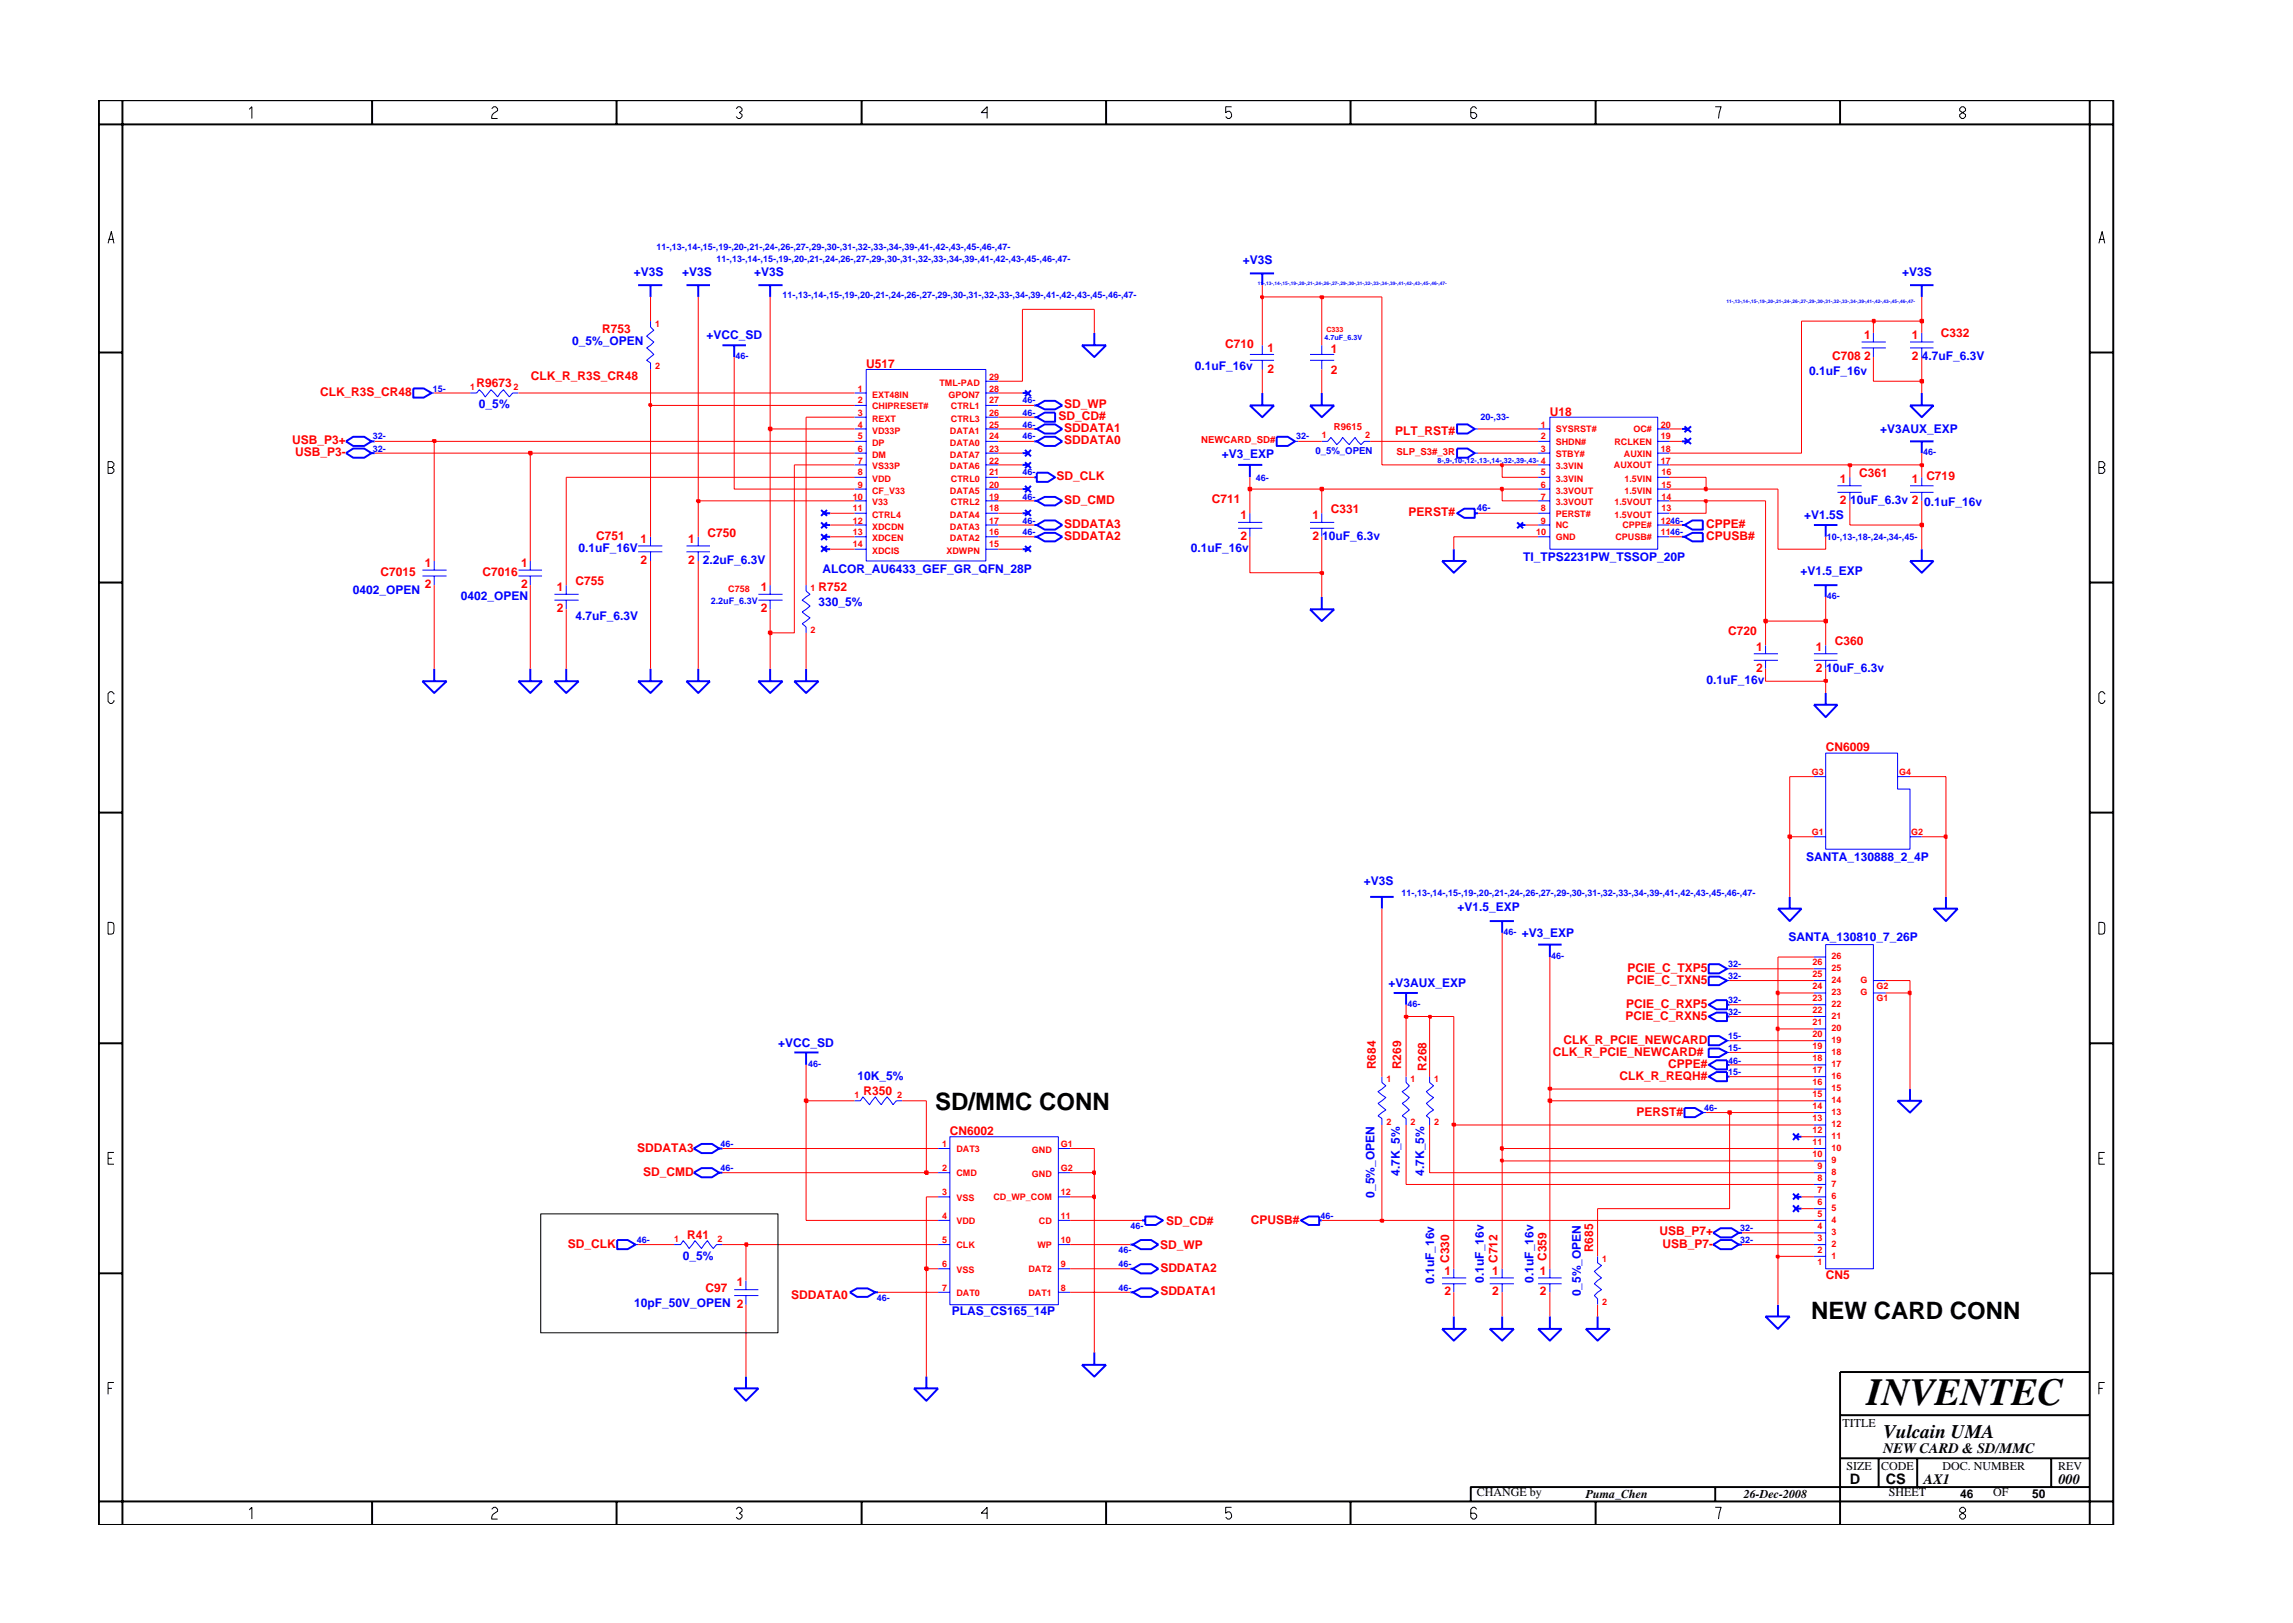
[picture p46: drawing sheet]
<svg xmlns="http://www.w3.org/2000/svg" width="297mm" height="210mm" viewBox="0 0 297 210" stroke-linecap="round" stroke-linejoin="round" font-family="sans-serif">
<defs><g id="words">
<text font-size="5" x="241.8" y="182">INVENTEC</text>
<g font-size="3.1">
<text x="121.1" y="143.8">SD/MMC CONN</text>
<text x="234.6" y="170.9">NEW CARD CONN</text>
</g>
<text font-size="2.5" x="244" y="186.3">Vulcain UMA</text>
<g font-size="1.9">
<text x="244" y="188.2">NEW CARD &amp; SD/MMC</text>
<text x="239.6" y="192.2">D</text>
<text x="244.3" y="192.3">CS</text>
<text x="249.2" y="192.2">AX1</text>
<text x="266.6" y="192.2">000</text>
</g>
<g font-size="1.6" fill="#00f">
<text x="82.1" y="35.7">+V3S</text>
<text x="88.4" y="35.7">+V3S</text>
<text x="97.7" y="35.7">+V3S</text>
<text x="161" y="34.2">+V3S</text>
<text x="246.4" y="35.7">+V3S</text>
<text x="74.1" y="44.7">0_5%_OPEN</text>
<text x="91.5" y="44">+VCC_SD</text>
<text x="154.8" y="47.9">0.1uF_16v</text>
<text x="249" y="46.7">4.7uF_6.3V</text>
<text x="62" y="52.9">0_5%</text>
<text x="234.4" y="48.6">0.1uF_16v</text>
<text x="158.3" y="59.3">+V3_EXP</text>
<text x="243.5" y="56.2">+V3AUX_EXP</text>
<text x="239.7" y="65.3">10uF_6.3v 2</text>
<text x="249.3" y="65.5">0.1uF_16v</text>
<text x="74.9" y="71.5">0.1uF_16V</text>
<text x="154.3" y="71.5">0.1uF_16v</text>
<text x="171.3" y="69.9">10uF_6.3v</text>
<text x="233.7" y="67.2">+V1.5S</text>
<text x="45.7" y="77">0402_OPEN</text>
<text x="59.7" y="77.7">0402_OPEN</text>
<text x="91" y="73.1">2.2uF_6.3V</text>
<text x="106.5" y="74.2">ALCOR_AU6433_GEF_GR_QFN_28P</text>
<text x="197.3" y="72.7">TI_TPS2231PW_TSSOP_20P</text>
<text x="233.3" y="74.5">+V1.5_EXP</text>
<text x="74.5" y="80.3">4.7uF_6.3V</text>
<text x="106" y="78.5">330_5%</text>
<text x="221.1" y="88.7">0.1uF_16v</text>
<text x="236.6" y="87">10uF_6.3v</text>
<text x="234" y="111.5">SANTA_130888_2_4P</text>
<text x="176.7" y="114.7">+V3S</text>
<text x="188.8" y="118">+V1.5_EXP</text>
<text x="197.1" y="121.4">+V3_EXP</text>
<text x="231.7" y="121.9">SANTA_130810_7_26P</text>
<text x="179.9" y="127.9">+V3AUX_EXP</text>
<text x="100.8" y="135.6">+VCC_SD</text>
<text x="111.1" y="139.9">10K_5%</text>
<text x="178" y="155.1" transform="rotate(-90 178 155.1)">0_5%_OPEN</text>
<text x="181.3" y="152.3" transform="rotate(-90 181.3 152.3)">4.7K_5%</text>
<text x="184.5" y="152.3" transform="rotate(-90 184.5 152.3)">4.7K_5%</text>
<text x="88.5" y="163.2">0_5%</text>
<text x="185.8" y="166.3" transform="rotate(-90 185.8 166.3)">0.1uF_16v</text>
<text x="192.2" y="166.2" transform="rotate(-90 192.2 166.2)">0.1uF_16v</text>
<text x="198.7" y="166.2" transform="rotate(-90 198.7 166.2)">0.1uF_16v</text>
<text x="204.8" y="167.9" transform="rotate(-90 204.8 167.9)">0_5%_OPEN</text>
<text x="82.2" y="169.3">10pF_50V_OPEN 2</text>
<text x="123.3" y="170.4">PLAS_CS165_14P</text>
</g>
<g font-size="1.6" fill="#f00">
<text x="78" y="43.1">R753</text>
<text x="112.2" y="47.6">U517</text>
<text x="158.7" y="45.1">C710</text>
<text x="164.2" y="45.7">1</text>
<text x="172.4" y="45.7">1</text>
<text x="237.3" y="46.7">C708</text>
<text x="241.5" y="44">1</text>
<text x="241.5" y="46.7">2</text>
<text x="247.7" y="44">1</text>
<text x="247.7" y="46.7">2</text>
<text x="251.4" y="43.6">C332</text>
<text x="41.5" y="51.3">CLK_R3S_CR48</text>
<text x="61.7" y="50.2">R9673</text>
<text x="68.8" y="49.2">CLK_R_R3S_CR48</text>
<text x="137.9" y="52.8">SD_WP</text>
<text x="164.2" y="48.3">2</text>
<text x="172.4" y="48.4">2</text>
<text x="200.8" y="53.9">U18</text>
<text x="37.9" y="57.5">USB_P3+</text>
<text x="38.3" y="59.1">USB_P3-</text>
<text x="137.1" y="54.5">SD_CD#</text>
<text x="137.9" y="57.5">SDDATA0</text>
<text x="137.9" y="56">SDDATA1</text>
<text x="180.7" y="56.4">PLT_RST#</text>
<text x="136.8" y="62.2">SD_CLK</text>
<text x="137.9" y="65.3">SD_CMD</text>
<text x="157" y="65.2">C711</text>
<text x="238.3" y="62.6">1</text>
<text x="238.3" y="65.3">2</text>
<text x="240.8" y="61.8">C361</text>
<text x="247.7" y="62.6">1 C719</text>
<text x="77.2" y="69.9">C751</text>
<text x="83" y="70.4">1</text>
<text x="89.2" y="70.4">1</text>
<text x="91.6" y="69.6">C750</text>
<text x="137.9" y="70">SDDATA2</text>
<text x="137.9" y="68.4">SDDATA3</text>
<text x="160.7" y="67.3">1</text>
<text x="160.7" y="69.9">2</text>
<text x="170" y="67.3">1</text>
<text x="170" y="69.9">2</text>
<text x="172.4" y="66.5">C331</text>
<text x="182.5" y="66.8">PERST#</text>
<text x="221" y="70">CPUSB#</text>
<text x="221" y="68.4">CPPE#</text>
<text x="49.3" y="74.6">C7015</text>
<text x="55" y="73.4">1</text>
<text x="55" y="76.2">2</text>
<text x="62.5" y="74.6">C7016</text>
<text x="67.5" y="73.4">1</text>
<text x="67.5" y="76.2">2</text>
<text x="72.1" y="76.6">1</text>
<text x="74.5" y="75.8">C755</text>
<text x="83" y="73.1">2</text>
<text x="89.2" y="73.1">2</text>
<text x="98.6" y="76.6">1</text>
<text x="106" y="76.6">R752</text>
<text x="72.1" y="79.3">2</text>
<text x="98.6" y="79.3">2</text>
<text x="223.9" y="82.3">C720</text>
<text x="237.7" y="83.6">C360</text>
<text x="227.5" y="84.4">1</text>
<text x="227.5" y="87">2</text>
<text x="235.2" y="84.4">1</text>
<text x="235.2" y="87">2</text>
<text x="236.5" y="97.3">CN6009</text>
<text x="210.8" y="125.9">PCIE_C_TXP5</text>
<text x="210.6" y="130.6">PCIE_C_RXP5</text>
<text x="210.7" y="127.4">PCIE_C_TXN5</text>
<text x="201.2" y="136.8">CLK_R_PCIE_NEWCARD#</text>
<text x="202.5" y="135.2">CLK_R_PCIE_NEWCARD</text>
<text x="210.6" y="132.1">PCIE_C_RXN5</text>
<text x="111.9" y="141.8">R350</text>
<text x="178.2" y="138.5" transform="rotate(-90 178.2 138.5)">R684</text>
<text x="181.5" y="138.5" transform="rotate(-90 181.5 138.5)">R269</text>
<text x="184.8" y="138.7" transform="rotate(-90 184.8 138.7)">R268</text>
<text x="209.8" y="139.9">CLK_R_REQH#</text>
<text x="216.1" y="138.4">CPPE#</text>
<text x="82.5" y="149.2">SDDATA3</text>
<text x="123" y="147.1">CN6002</text>
<text x="212" y="144.5">PERST#</text>
<text x="83.3" y="152.3">SD_CMD</text>
<text x="73.6" y="161.6">SD_CLK</text>
<text x="89" y="160.5">R41</text>
<text x="150.3" y="161.8">SD_WP</text>
<text x="151.1" y="158.7">SD_CD#</text>
<text x="162" y="158.5">CPUSB#</text>
<text x="215" y="160">USB_P7+</text>
<text x="215.4" y="161.6">USB_P7-</text>
<text x="91.4" y="167.4">C97</text>
<text x="95.4" y="166.7">1</text>
<text x="150.3" y="164.8">SDDATA2</text>
<text x="150.3" y="167.8">SDDATA1</text>
<text x="187.1" y="165.1">1</text>
<text x="187.1" y="167.8">2</text>
<text x="187.7" y="163.6" transform="rotate(-90 187.7 163.6)">C330</text>
<text x="193.3" y="165.1">1</text>
<text x="193.3" y="167.8">2</text>
<text x="194" y="163.6" transform="rotate(-90 194 163.6)">C712</text>
<text x="199.5" y="165.1">1</text>
<text x="199.5" y="167.8">2</text>
<text x="200.3" y="163.4" transform="rotate(-90 200.3 163.4)">C359</text>
<text x="206.4" y="162.2" transform="rotate(-90 206.4 162.2)">R685</text>
<text x="236.5" y="165.7">CN5</text>
<text x="102.5" y="168.3">SDDATA0</text>
</g>
<g font-size="1.6">
<text x="238.7" y="184.8">TITLE</text>
<text x="239.2" y="190.4">SIZE</text>
<text x="243.7" y="190.4">CODE</text>
<text x="251.6" y="190.4">DOC. NUMBER</text>
<text x="266.6" y="190.4">REV</text>
<text x="191.3" y="193.9">CHANGE by</text>
<text x="205.4" y="194.1">Puma_Chen</text>
<text x="225.9" y="194.1">26-Dec-2008</text>
<text x="244.7" y="193.9">SHEET</text>
<text x="253.9" y="194.1">46</text>
<text x="258.2" y="193.9">OF</text>
<text x="263.3" y="194.1">50</text>
</g>
<g font-size="1.2" fill="#00f">
<text x="85" y="32.4">11-,13-,14-,15-,19-,20-,21-,24-,26-,27-,29-,30-,31-,32-,33-,34-,39-,41-,42-,43-,45-,46-,47-</text>
<text x="92.8" y="33.9">11-,13-,14-,15-,19-,20-,21-,24-,26-,27-,29-,30-,31-,32-,33-,34-,39-,41-,42-,43-,45-,46-,47-</text>
<text x="101.4" y="38.6">11-,13-,14-,15-,19-,20-,21-,24-,26-,27-,29-,30-,31-,32-,33-,34-,39-,41-,42-,43-,45-,46-,47-</text>
<text x="95.3" y="46.5">46-</text>
<text x="56.1" y="50.7">15-</text>
<text x="132.5" y="52.3">46-</text>
<text x="132.5" y="53.9">46-</text>
<text x="48.3" y="56.9">32-</text>
<text x="48.3" y="58.5">32-</text>
<text x="132.5" y="55.4">46-</text>
<text x="132.5" y="56.9">46-</text>
<text x="167.9" y="56.9">32-</text>
<text x="170.4" y="58.8">0_5%_OPEN</text>
<text x="191.8" y="54.4">20-,33-</text>
<text x="249.1" y="59">46-</text>
<text x="132.5" y="61.6">46-</text>
<text x="132.5" y="64.7">46-</text>
<text x="162.7" y="62.3">46-</text>
<text x="132.5" y="67.8">46-</text>
<text x="132.5" y="69.4">46-</text>
<text x="191.3" y="66.2">46-</text>
<text x="236.7" y="69.9">10-,13-,18-,24-,34-,45-</text>
<text x="236.7" y="77.6">46-</text>
<text x="92.1" y="78.2">2.2uF_6.3V</text>
<text x="181.6" y="116.1">11-,13-,14-,15-,19-,20-,21-,24-,26-,27-,29-,30-,31-,32-,33-,34-,39-,41-,42-,43-,45-,46-,47-</text>
<text x="194.8" y="121.1">46-</text>
<text x="200.9" y="124.3">46-</text>
<text x="223.9" y="125.3">32-</text>
<text x="182.3" y="130.4">46-</text>
<text x="223.9" y="130">32-</text>
<text x="223.9" y="131.5">32-</text>
<text x="223.9" y="126.9">32-</text>
<text x="223.9" y="137.8">46-</text>
<text x="223.9" y="134.6">15-</text>
<text x="223.9" y="136.2">15-</text>
<text x="104.7" y="138.2">46-</text>
<text x="220.8" y="144">46-</text>
<text x="223.9" y="139.3">15-</text>
<text x="93.3" y="148.6">46-</text>
<text x="93.3" y="151.8">46-</text>
<text x="82.5" y="161.1">46-</text>
<text x="146.4" y="159.2">46-</text>
<text x="171.1" y="157.9">46-</text>
<text x="225.4" y="161.1">32-</text>
<text x="225.4" y="159.5">32-</text>
<text x="144.9" y="167.2">46-</text>
<text x="144.9" y="162.3">46-</text>
<text x="144.9" y="164.2">46-</text>
<text x="113.6" y="168.5">46-</text>
</g>
<g font-size="1.2" fill="#f00">
<text x="84.9" y="42.3">1</text>
<text x="84.9" y="47.9">2</text>
<text x="60.9" y="50.6">1</text>
<text x="66.5" y="50.6">2</text>
<text x="111.1" y="53.9">3</text>
<text x="111.1" y="50.7">1</text>
<text x="111.1" y="52.3">2</text>
<text x="113" y="51.5">EXT48IN</text>
<text x="113" y="53">CHIPRESET#</text>
<text x="121.7" y="50">TML-PAD</text>
<text x="122.9" y="51.5">GPON7</text>
<text x="123.2" y="53">CTRL1</text>
<text x="128.1" y="50.7">28</text>
<text x="128.1" y="49.2">29</text>
<text x="128.1" y="52.3">27</text>
<text x="128.1" y="53.9">26</text>
<text x="111.1" y="55.4">4</text>
<text x="111.1" y="58.5">6</text>
<text x="111.1" y="56.9">5</text>
<text x="113" y="54.6">REXT</text>
<text x="113" y="56.2">VD33P</text>
<text x="113" y="59.3">DM</text>
<text x="113" y="57.8">DP</text>
<text x="123.1" y="56.2">DATA1</text>
<text x="123.1" y="59.3">DATA7</text>
<text x="123.1" y="57.8">DATA0</text>
<text x="123.2" y="54.6">CTRL3</text>
<text x="128.1" y="56.9">24</text>
<text x="128.1" y="55.4">25</text>
<text x="128.1" y="58.5">23</text>
<text x="155.6" y="57.4">NEWCARD_SD#</text>
<text x="171.2" y="56.8">1</text>
<text x="172.8" y="55.7">R9615</text>
<text x="176.8" y="56.8">2</text>
<text x="180.9" y="59">SLP_S3#_3R</text>
<text x="199.6" y="56.9">2</text>
<text x="199.6" y="58.5">3</text>
<text x="199.6" y="55.4">1</text>
<text x="201.5" y="57.6">SHDN#</text>
<text x="201.5" y="59.1">STBY#</text>
<text x="201.5" y="56">SYSRST#</text>
<text x="209.1" y="57.6">RCLKEN</text>
<text x="210.4" y="59.1">AUXIN</text>
<text x="211.6" y="56">OC#</text>
<text x="215.2" y="55.4">20</text>
<text x="215.2" y="56.9">19</text>
<text x="215.2" y="58.5">18</text>
<text x="110.5" y="64.7">10</text>
<text x="111.1" y="61.6">8</text>
<text x="111.1" y="60.1">7</text>
<text x="111.1" y="63.2">9</text>
<text x="113" y="65.5">V33</text>
<text x="113" y="62.4">VDD</text>
<text x="113" y="60.8">VS33P</text>
<text x="113" y="64">CF_V33</text>
<text x="123.1" y="64">DATA5</text>
<text x="123.1" y="60.8">DATA6</text>
<text x="123.2" y="62.4">CTRL0</text>
<text x="123.2" y="65.5">CTRL2</text>
<text x="128.1" y="63.2">20</text>
<text x="128.1" y="60.1">22</text>
<text x="128.1" y="61.6">21</text>
<text x="128.1" y="64.7">19</text>
<text x="199.6" y="60.1">4</text>
<text x="199.6" y="61.6">5</text>
<text x="199.6" y="63.2">6</text>
<text x="199.6" y="64.7">7</text>
<text x="201.5" y="60.8">3.3VIN</text>
<text x="201.5" y="62.4">3.3VIN</text>
<text x="201.5" y="64">3.3VOUT</text>
<text x="201.5" y="65.5">3.3VOUT</text>
<text x="209.1" y="60.7">AUXOUT</text>
<text x="209.1" y="65.5">1.5VOUT</text>
<text x="210.4" y="64">1.5VIN</text>
<text x="210.4" y="62.4">1.5VIN</text>
<text x="215.2" y="60.1">17</text>
<text x="215.2" y="64.7">14</text>
<text x="215.2" y="63.2">15</text>
<text x="215.2" y="61.6">16</text>
<text x="110.5" y="67.8">12</text>
<text x="110.5" y="69.4">13</text>
<text x="110.5" y="70.9">14</text>
<text x="110.5" y="66.2">11</text>
<text x="113" y="68.6">XDCDN</text>
<text x="113" y="70.1">XDCEN</text>
<text x="113" y="71.7">XDCIS</text>
<text x="113" y="67.1">CTRL4</text>
<text x="122.6" y="71.7">XDWPN</text>
<text x="123.1" y="70.1">DATA2</text>
<text x="123.1" y="68.6">DATA3</text>
<text x="123.1" y="67.1">DATA4</text>
<text x="128.1" y="70.9">15</text>
<text x="128.1" y="69.4">16</text>
<text x="128.1" y="67.8">17</text>
<text x="128.1" y="66.2">18</text>
<text x="199" y="69.4">10</text>
<text x="199.6" y="67.8">9</text>
<text x="199.6" y="66.2">8</text>
<text x="201.5" y="70">GND</text>
<text x="201.5" y="68.5">NC</text>
<text x="201.5" y="66.9">PERST#</text>
<text x="209.1" y="67.1">1.5VOUT</text>
<text x="209.3" y="70">CPUSB#</text>
<text x="210.2" y="68.5">CPPE#</text>
<text x="215.2" y="67.8">1246-</text>
<text x="215.2" y="69.4">1146-</text>
<text x="215.2" y="66.2">13</text>
<text x="94.3" y="76.7">C758</text>
<text x="105" y="76.5">1</text>
<text x="105" y="82">2</text>
<text x="234.7" y="100.4">G3</text>
<text x="246" y="100.4">G4</text>
<text x="234.7" y="108.2">G1</text>
<text x="247.6" y="108.2">G2</text>
<text x="234.8" y="125">26</text>
<text x="237.3" y="125.8">25</text>
<text x="237.3" y="124.3">26</text>
<text x="234.8" y="131.2">22</text>
<text x="234.8" y="129.7">23</text>
<text x="234.8" y="128.2">24</text>
<text x="234.8" y="126.6">25</text>
<text x="237.3" y="130.4">22</text>
<text x="237.3" y="128.9">23</text>
<text x="237.3" y="127.4">24</text>
<text x="241" y="128.9">G</text>
<text x="241" y="127.4">G</text>
<text x="243.1" y="129.7">G1</text>
<text x="243.1" y="128.2">G2</text>
<text x="234.8" y="137.5">18</text>
<text x="234.8" y="135.9">19</text>
<text x="234.8" y="134.3">20</text>
<text x="234.8" y="132.8">21</text>
<text x="237.3" y="136.7">18</text>
<text x="237.3" y="135.1">19</text>
<text x="237.3" y="133.6">20</text>
<text x="237.3" y="132.1">21</text>
<text x="110.7" y="142.2">1</text>
<text x="116.2" y="142.2">2</text>
<text x="179.6" y="140.2">1</text>
<text x="182.7" y="140.2">1</text>
<text x="185.8" y="140.2">1</text>
<text x="234.8" y="140.5">16</text>
<text x="234.8" y="139">17</text>
<text x="234.8" y="143.7">14</text>
<text x="234.8" y="142.1">15</text>
<text x="237.3" y="141.4">15</text>
<text x="237.3" y="139.8">16</text>
<text x="237.3" y="138.2">17</text>
<text x="237.3" y="142.9">14</text>
<text x="122.1" y="148.6">1</text>
<text x="123.9" y="149.2">DAT3</text>
<text x="133.7" y="149.4">GND</text>
<text x="137.4" y="148.6">G1</text>
<text x="179.6" y="145.7">2</text>
<text x="182.7" y="145.7">2</text>
<text x="185.8" y="145.7">2</text>
<text x="234.8" y="149.9">10</text>
<text x="234.8" y="148.3">11</text>
<text x="234.8" y="146.8">12</text>
<text x="234.8" y="145.3">13</text>
<text x="237.3" y="149.1">10</text>
<text x="237.3" y="147.5">11</text>
<text x="237.3" y="146">12</text>
<text x="237.3" y="144.4">13</text>
<text x="122.1" y="151.8">2</text>
<text x="122.1" y="154.8">3</text>
<text x="123.9" y="152.4">CMD</text>
<text x="123.9" y="155.6">VSS</text>
<text x="128.7" y="155.5">CD_WP_COM</text>
<text x="133.7" y="152.5">GND</text>
<text x="137.4" y="151.8">G2</text>
<text x="137.4" y="154.8">12</text>
<text x="235.4" y="154.6">7</text>
<text x="235.4" y="153">8</text>
<text x="235.4" y="151.4">9</text>
<text x="237.3" y="155.3">6</text>
<text x="237.3" y="153.7">7</text>
<text x="237.3" y="152.2">8</text>
<text x="237.3" y="150.7">9</text>
<text x="87.3" y="160.9">1</text>
<text x="92.9" y="160.9">2</text>
<text x="122.1" y="157.9">4</text>
<text x="122.1" y="161.1">5</text>
<text x="123.9" y="158.5">VDD</text>
<text x="123.9" y="161.7">CLK</text>
<text x="134.4" y="161.7">WP</text>
<text x="134.6" y="158.5">CD</text>
<text x="137.4" y="157.9">11</text>
<text x="137.4" y="161.1">10</text>
<text x="235.4" y="160.8">3</text>
<text x="235.4" y="159.2">4</text>
<text x="235.4" y="157.6">5</text>
<text x="235.4" y="156.1">6</text>
<text x="237.3" y="160">3</text>
<text x="237.3" y="158.5">4</text>
<text x="237.3" y="156.9">5</text>
<text x="237.3" y="161.5">2</text>
<text x="122.1" y="167.2">7</text>
<text x="122.1" y="164.2">6</text>
<text x="123.9" y="167.9">DAT0</text>
<text x="123.9" y="165">VSS</text>
<text x="133.2" y="167.9">DAT1</text>
<text x="133.2" y="164.8">DAT2</text>
<text x="137.4" y="167.2">8</text>
<text x="137.4" y="164.2">9</text>
<text x="207.5" y="163.5">1</text>
<text x="235.4" y="162.3">2</text>
<text x="235.4" y="163.9">1</text>
<text x="237.3" y="163.1">1</text>
<text x="207.5" y="169">2</text>
</g>
<g font-size=".9" fill="#00f">
<text x="171.6" y="44">4.7uF_6.3V</text>
<text x="186.2" y="60">8-,9-,10-,12-,13-,14-,32-,39-,43-</text>
</g>
<text font-size=".9" fill="#f00" x="171.8" y="43">C333</text>
<g font-size=".6" fill="#00f">
<text x="162.9" y="36.9">11-,13-,14-,15-,19-,20-,21-,24-,26-,27-,29-,30-,31-,32-,33-,34-,39-,41-,42-,43-,45-,46-,47-</text>
<text x="223.6" y="39.2">11-,13-,14-,15-,19-,20-,21-,24-,26-,27-,29-,30-,31-,32-,33-,34-,39-,41-,42-,43-,45-,46-,47-</text>
</g>
</g></defs>
<g fill="none" stroke="#00f" stroke-width=".25">
<path d="M82.7 36.9h3.1M84.3 36.9v1.6M88.9 36.9h3.1M90.5 36.9v1.6M98.2 36.9h3.2M99.8 36.9v1.6M161.9 35.4h3.1M163.5 35.4v1.5M247.4 36.9h3.1M248.9 36.9v1.6M44.8 57.2l.9-.6h1.5l.9 .6-.9 .6h-1.5zM44.8 58.7l.9-.6h1.5l.9 .6-.9 .6h-1.5z"/>
<path d="M48.1 57.2h.4M48.1 58.7h.4M53.5 50.3h1.4l1 .6-1 .6h-1.4zM93.6 44.7h3M95.1 44.7v1.6M132.4 58.7h.8M132.4 50.9h.8M132.8 58.3l.7 .8M132.8 50.6l.7 .7M132.8 59.9l.7 .7M133.5 58.3l-.7 .8M133.5 50.6l-.7 .7"/>
<path d="M133.5 59.9l-.7 .7M134 52.5h.3M134 57.2h.3M134 55.6h.3M134 54h.3M134.3 57.2l1-.6h1.4l.9 .6-.9 .6h-1.4zM134.3 52.5l1-.6h1.4l.9 .6-.9 .5h-1.4zM134.3 55.6l1-.6h1.4l.9 .6-.9 .6h-1.4zM134.3 54l1-.5h1.4v1.1h-1.4zM140.2 44.7h3.1l-1.5 1.6zM141.8 43.1v1.6M161.9 52.5h3.1l-1.5 1.5z"/>
<path d="M163.5 50.9v1.6M165.4 56.6h1.4l1 .6-1 .6h-1.4zM169.7 52.5h3.1l-1.6 1.5zM171.2 50.9v1.6M188.8 55h1.3l.9 .6-.9 .6h-1.3zM188.8 58.1h1.3l.9 .6-.9 .6h-1.3zM217.9 57.2h.7M217.9 55.6h.7M218.2 56.8l.9 .7M218.2 55.2l.9 .8M219.1 56.8l-.9 .7M219.1 55.2l-.9 .8"/>
<path d="M247.4 52.5h3.1l-1.6 1.5zM247.4 57.2h3.1M248.9 50.9v1.6M248.9 57.2v1.5M106.4 66.1l.7 .7M106.4 69.2l.7 .8M106.4 67.7l.7 .7M106.4 70.7l.7 .8M106.8 68h.8M106.8 66.5h.8M106.8 69.5h.8M106.8 71.1h.8"/>
<path d="M107.1 66.1l-.7 .7M107.1 69.2l-.7 .8M107.1 67.7l-.7 .7M107.1 70.7l-.7 .8M132.4 66.5h.8M132.4 60.2h.8M132.4 63.4h.8M132.4 71.1h.8M132.8 66.1l.7 .7M132.8 62.9l.7 .9M132.8 70.7l.7 .8M133.5 66.1l-.7 .7"/>
<path d="M133.5 62.9l-.7 .9M133.5 70.7l-.7 .8M134 68h.3M134 61.8h.3M134 69.5h.3M134 64.9h.3M134.3 61.2h1.4l1 .6-1 .6h-1.4zM134.3 68l1-.6h1.4l.9 .6-.9 .6h-1.4zM134.3 69.5l1-.5h1.4l.9 .5-.9 .6h-1.4zM134.3 64.9l1-.5h1.4l.9 .5-.9 .6h-1.4zM160.4 60.2h3.1M161.9 60.2v1.6"/>
<path d="M169.7 78.9h3.1l-1.6 1.6zM171.2 77.3v1.6M186.8 72.7h3.1l-1.6 1.5zM188.3 71.1v1.6M188.8 66.5l.9-.6h1.3v1.2h-1.3zM191 66.5h.5M196.5 67.7l.8 .7M196.9 68h.7M197.3 67.7l-.8 .7M217.9 68h.3M217.9 69.5h.3M218.2 68l1-.6h1.4v1.2h-1.4z"/>
<path d="M218.2 69.5l1-.5h1.4v1.1h-1.4zM235 68h3M235 75.8h3M236.5 68v1.5M236.5 75.8v1.5M247.4 72.7h3.1l-1.6 1.5zM248.9 71.1v1.6M54.7 88.3h3.2l-1.7 1.5zM56.2 86.6v1.7M67.2 88.3h3l-1.5 1.5zM68.7 86.6v1.7M71.8 88.3h3.2l-1.7 1.5z"/>
<path d="M73.3 86.6v1.7M82.7 88.3h3.1l-1.5 1.5zM84.3 86.6v1.7M88.9 88.3h3.1l-1.5 1.5zM90.5 86.6v1.7M98.2 88.3h3.2l-1.6 1.5zM99.8 86.6v1.7M102.9 88.3h3.1l-1.6 1.5zM104.4 86.6v1.7M235 91.3h3l-1.5 1.6zM236.5 89.8v1.5M177.5 116.2h3"/>
<path d="M179 116.2v1.5M193 119.3h3.1M194.6 119.3v1.5M230.3 117.7h3.1l-1.6 1.6zM231.8 116.2v1.5M250.5 117.7h3.1l-1.5 1.6zM252.1 116.2v1.5M102.9 136.3h3.1M104.4 136.3v1.7M180.5 128.6h3.2M182.1 128.6v1.6M199.2 122.4h3.1"/>
<path d="M200.8 122.4v1.6M221.3 135.8h1.4l1 .5-1 .6h-1.4zM221.3 131.7l1.1-.5h1.3v1.1h-1.3zM221.3 138l1.1-.6h1.3v1.1h-1.3zM221.3 124.9h1.4l1 .6-1 .6h-1.4zM221.3 139.5l1.1-.6h1.3v1.2h-1.3zM221.3 126.5h1.4l1 .5-1 .6h-1.4zM221.3 134.2h1.4l1 .6-1 .6h-1.4zM221.3 130.2l1.1-.6h1.3v1.2h-1.3zM223.7 131.7h.4M223.7 138h.4M223.7 139.5h.4"/>
<path d="M223.7 130.2h.4M89.9 151.9l1-.6h1.3l1 .6-1 .6h-1.3zM89.9 148.8l1-.6h1.3l1 .6-1 .6h-1.3zM93.2 151.9h.4M93.2 148.8h.4M147.9 158.1h.5M148.4 157.6h1.3l1 .5-1 .6h-1.3zM168.5 158.1l1-.5h1.4v1.1h-1.4zM170.9 158.1h.3M218.2 143.5h1.4l1 .6-1 .6h-1.4zM221.9 159.7l1-.6h1.4l.9 .6-.9 .6h-1.4zM225.2 159.7h.5"/>
<path d="M232.3 154.6l.7 .8M232.3 146.8l.7 .9M232.3 156.2l.7 .8M232.6 155.1h.8M232.6 147.3h.8M232.6 156.6h.8M233 154.6l-.7 .8M233 146.8l-.7 .9M233 156.2l-.7 .8M245.8 142.6h3.1l-1.5 1.5zM247.4 141.1v1.5M80 160.6h1.3l1 .6-1 .6h-1.3z"/>
<path d="M95.1 179.9h3.1l-1.6 1.6zM96.6 178.3v1.6M110.1 167.4l.9-.5h1.4l1 .5-1 .6h-1.4zM113.4 167.4h.3M118.4 179.9h3.1l-1.5 1.6zM120 178.3v1.6M140.2 176.8h3.1l-1.5 1.5zM141.8 175.2v1.6M146.4 167.4h.4M146.4 161.2h.4M146.4 164.4h.4M146.8 167.4l1-.5h1.3l1 .5-1 .6h-1.3z"/>
<path d="M146.8 161.2l1-.6h1.3l1 .6-1 .6h-1.3zM146.8 164.4l1-.6h1.3l1 .6-1 .6h-1.3zM186.8 172.2h3.1l-1.6 1.5zM188.3 170.5v1.7M193 172.2h3.1l-1.5 1.5zM194.6 170.5v1.7M199.2 172.2h3.1l-1.5 1.5zM200.8 170.5v1.7M205.4 172.2h3.2l-1.6 1.5zM207 170.5v1.7M221.9 161.2l1-.6h1.4l.9 .6-.9 .6h-1.4zM225.2 161.2h.5"/>
<path d="M228.7 170.5h3.1l-1.5 1.7zM230.3 169v1.5"/>
</g>
<g fill="none" stroke="#00f" stroke-width=".13">
<path d="M55.9 50.9h.3M60.9 50.9h.9l.3-.4 .8 .9 .7-.9 .9 .9 .7-.9 .8 .9 .4-.5h.8M84.3 41.6v.8l.4 .4-.9 .7 .9 .8-.9 .8 .9 .8-.9 .8 .5 .3v.9M110.7 50.9h1.5M110.7 57.2h1.5M110.7 52.5h1.5M110.7 54h1.5M110.7 55.6h1.5M110.7 58.7h1.5M112.2 47.9h15.5v24.8h-15.5zM127.7 50.9h1.6M127.7 57.2h1.6"/>
<path d="M127.7 52.5h1.6M127.7 54h1.6M127.7 55.6h1.6M127.7 58.7h1.6M127.7 49.4h1.6M161.9 45.9h3.1M161.9 46.7h3.1M163.5 44.7v1.2M163.5 46.7v1.2M167.8 57.2h.4M169.7 45.9h3.1M169.7 46.7h3.1"/>
<path d="M171.2 57.2h.8l.4-.5 .8 .9 .7-.9 .9 .9 .7-.9 .8 .9 .4-.4h.8M171.2 44.7v1.2M171.2 46.7v1.2M191 55.6h.5M191 58.7h.5M199.2 57.2h1.6M199.2 55.6h1.6M199.2 58.7h1.6M200.8 54h13.9v17.1h-13.9zM214.7 57.2h1.6M214.7 55.6h1.6M214.7 58.7h1.6"/>
<path d="M241.2 44.3h3.1M241.2 45.1h3.1M242.7 43.1v1.2M242.7 45.1v1.2M247.4 44.3h3.1M247.4 45.1h3.1M248.9 43.1v1.2M248.9 45.1v1.2M54.7 73.9h3.2M54.7 74.6h3.2M56.2 72.7v1.2M56.2 74.6v1.2"/>
<path d="M67.2 73.9h3M67.2 74.6h3M68.7 72.7v1.2M68.7 74.6v1.2M71.8 77h3.2M71.8 77.8h3.2M73.3 75.8v1.2M73.3 77.8v1.1M82.7 70.7h3.1M82.7 71.5h3.1M84.3 69.5v1.2M84.3 71.5v1.2"/>
<path d="M88.9 70.7h3.1M88.9 71.5h3.1M90.5 69.5v1.2M90.5 71.5v1.2M98.2 77h3.2M98.2 77.8h3.2M99.8 75.8v1.2M99.8 77.8v1.1M104.4 75.8v.8l.5 .4-1 .8 1 .7-1 .8 1 .7-1 .8 .5 .4v.8M110.7 60.2h1.5M110.7 61.8h1.5M110.7 63.4h1.5"/>
<path d="M110.7 64.9h1.5M110.7 66.5h1.5M110.7 68h1.5M110.7 69.5h1.5M110.7 71.1h1.5M127.7 60.2h1.6M127.7 61.8h1.6M127.7 63.4h1.6M127.7 64.9h1.6M127.7 66.5h1.6M127.7 68h1.6M127.7 69.5h1.6"/>
<path d="M127.7 71.1h1.6M160.4 67.7h3.1M160.4 68.4h3.1M161.9 66.5v1.2M161.9 68.4v1.1M169.7 67.7h3.1M169.7 68.4h3.1M171.2 66.5v1.2M171.2 68.4v1.1M199.2 60.2h1.6M199.2 61.8h1.6M199.2 63.4h1.6"/>
<path d="M199.2 64.9h1.6M199.2 66.5h1.6M199.2 68h1.6M199.2 69.5h1.6M214.7 60.2h1.6M214.7 61.8h1.6M214.7 63.4h1.6M214.7 64.9h1.6M214.7 66.5h1.6M214.7 68h1.6M214.7 69.5h1.6M238 62.9h3.2"/>
<path d="M238 63.8h3.2M239.6 61.8v1.1M239.6 63.8v1.1M247.4 62.9h3.1M247.4 63.8h3.1M248.9 61.8v1.1M248.9 63.8v1.1M227.2 84.7h3.1M227.2 85.5h3.1M228.7 83.6v1.1M228.7 85.5v1.1M235 84.7h3"/>
<path d="M235 85.5h3M236.5 97.6h9.3v4.6h1.6v7.8h-10.9zM236.5 83.6v1.1M236.5 85.5v1.1M235 108.4h1.5M235 100.6h1.5M245.8 100.6h1.6M247.4 108.4h1.5M179 139.5v.7l.5 .5-1 .7 1 .8-1 .7 1 .9-1 .8 .5 .3v.8M182.1 139.5v.7l.5 .5-1 .7 1 .8-1 .7 1 .9-1 .8 .5 .3v.8M185.2 139.5v.7l.5 .5-.9 .7 .9 .8-.9 .7 .9 .9-.9 .8 .4 .3v.8M223.7 136.3h.4"/>
<path d="M223.7 125.5h.4M223.7 127h.4M223.7 134.8h.4M235 136.3h1.5M235 125.5h1.5M235 127h1.5M235 134.8h1.5M235 139.5h1.5M235 138h1.5M235 133.3h1.5M235 130.2h1.5M235 131.7h1.5"/>
<path d="M235 128.6h1.5M235 124h1.5M236.5 122.4h6.2v42h-6.2zM242.7 127h1.6M242.7 128.6h1.6M110.7 142.6h.7l.4-.5 .8 1 .8-1 .8 1 .7-1 .8 1 .4-.5h.8M121.5 148.8h1.5M121.5 151.9h1.5M121.5 158.1h1.5M121.5 155.1h1.5M123 147.3h14.1v21.7h-14.1zM137.1 148.8h1.5"/>
<path d="M137.1 151.9h1.5M137.1 158.1h1.5M137.1 155.1h1.5M220.6 144.1h.4M235 142.6h1.5M235 148.8h1.5M235 151.9h1.5M235 158.1h1.5M235 155.1h1.5M235 144.1h1.5M235 159.7h1.5M235 156.6h1.5"/>
<path d="M235 153.4h1.5M235 150.4h1.5M235 145.7h1.5M235 147.3h1.5M235 141.1h1.5M82.3 161.2h.4M87.3 161.2h.9l.3-.5 .8 1 .7-1 .9 1 .7-1 .8 1 .4-.5h.8M95.1 167.1h3.1M95.1 167.8h3.1M96.6 165.9v1.2M96.6 167.8v1.2M121.5 161.2h1.5"/>
<path d="M121.5 167.4h1.5M121.5 164.4h1.5M137.1 161.2h1.5M137.1 167.4h1.5M137.1 164.4h1.5M186.8 165.6h3.1M186.8 166.3h3.1M188.3 164.4v1.2M188.3 166.3v1.1M193 165.6h3.1M193 166.3h3.1M194.6 164.4v1.2"/>
<path d="M194.6 166.3v1.1M199.2 165.6h3.1M199.2 166.3h3.1M200.8 164.4v1.2M200.8 166.3v1.1M207 162.8v.8l.5 .3-1 .8 1 .9-1 .7 1 .8-1 .7 .5 .5v.7M235 161.2h1.5M235 162.8h1.5"/>
</g>
<path d="M141.8 155.1v20.1M96.6 161.2v4.7M96.6 169v9.3M113.7 167.4h7.8M120 164.4v13.9M138.6 167.4h7.8M188.3 167.4v3.1M194.6 167.4v3.1M200.8 167.4v3.1M207 169v1.5M230.3 162.8v6.2" fill="none" stroke="#f00" stroke-width=".13"/>
<path d="M119.8 164.2h.4v.3h-.4z" fill="#8e2323"/>
<path d="M119.8 164.2h.4v.3h-.4z" fill="none" stroke="#f00" stroke-width=".25"/>
<path d="M120 155.1v9.3h1.5M188.3 145.7v18.7M194.6 150.4v14M200.8 142.6v21.8M207 156.6v6.2M138.6 164.4h7.8" fill="none" stroke="#f00" stroke-width=".13"/>
<path d="M230.2 162.7h.2v.2h-.2z" fill="#8e2323"/>
<path d="M230.2 162.7h.2v.2h-.2z" fill="none" stroke="#f00" stroke-width=".25"/>
<path d="M230.3 133.3v29.5h4.7M82.7 161.2h4.6M93.6 161.2h3" fill="none" stroke="#f00" stroke-width=".13"/>
<path d="M96.5 161.1h.3v.3h-.3z" fill="#8e2323"/>
<path d="M96.5 161.1h.3v.3h-.3z" fill="none" stroke="#f00" stroke-width=".25"/>
<path d="M104.4 142.6v15.5h17.1M138.6 158.1h9.3M171.2 158.1h7.8M225.7 159.7h9.3M96.6 161.2h24.9M138.6 161.2h7.8M225.7 161.2h9.3" fill="none" stroke="#f00" stroke-width=".13"/>
<path d="M178.8 158h.4v.3h-.4z" fill="#8e2323"/>
<path d="M178.8 158h.4v.3h-.4z" fill="none" stroke="#f00" stroke-width=".25"/>
<path d="M120 155.1h1.5M138.6 155.1h3.2M179 145.7v12.4h56M224.1 144.1v12.5h-17.1M233.4 156.6h1.6" fill="none" stroke="#f00" stroke-width=".13"/>
<path d="M141.6 154.9h.2v.3h-.2z" fill="#8e2323"/>
<path d="M141.6 154.9h.2v.3h-.2z" fill="none" stroke="#f00" stroke-width=".25"/>
<path d="M93.6 151.9h26.4M141.8 151.9v3.2M182.1 145.7v7.7h52.9M233.4 155.1h1.6" fill="none" stroke="#f00" stroke-width=".13"/>
<path d="M119.8 151.8h.4v.3h-.4z" fill="#8e2323"/>
<path d="M119.8 151.8h.4v.3h-.4z" fill="none" stroke="#f00" stroke-width=".25"/>
<path d="M120 142.6v9.3h1.5M138.6 151.9h3.2" fill="none" stroke="#f00" stroke-width=".13"/>
<path d="M141.6 151.8h.2v.3h-.2z" fill="#8e2323"/>
<path d="M141.6 151.8h.2v.3h-.2z" fill="none" stroke="#f00" stroke-width=".25"/>
<path d="M141.8 148.8v3.1M185.2 145.7v6.2h49.8" fill="none" stroke="#f00" stroke-width=".13"/>
<path d="M194.4 150.2h.3v.3h-.3z" fill="#8e2323"/>
<path d="M194.4 150.2h.3v.3h-.3z" fill="none" stroke="#f00" stroke-width=".25"/>
<path d="M93.6 148.8h27.9M138.6 148.8h3.2M194.6 148.8v1.6h40.4" fill="none" stroke="#f00" stroke-width=".13"/>
<path d="M194.4 148.6h.3v.4h-.3z" fill="#8e2323"/>
<path d="M194.4 148.6h.3v.4h-.3z" fill="none" stroke="#f00" stroke-width=".25"/>
<path d="M194.6 120.8v28h40.4M233.4 147.3h1.6" fill="none" stroke="#f00" stroke-width=".13"/>
<path d="M188.2 145.6h.3v.2h-.3z" fill="#8e2323"/>
<path d="M188.2 145.6h.3v.2h-.3z" fill="none" stroke="#f00" stroke-width=".25"/>
<path d="M188.3 131.7v14h46.7M221 144.1h3.1" fill="none" stroke="#f00" stroke-width=".13"/>
<path d="M223.9 144h.3v.3h-.3z" fill="#8e2323"/>
<path d="M223.9 144h.3v.3h-.3z" fill="none" stroke="#f00" stroke-width=".25"/>
<path d="M224.1 144.1h10.9" fill="none" stroke="#f00" stroke-width=".13"/>
<path d="M104.3 142.4h.3v.4h-.3z" fill="#8e2323"/>
<path d="M104.3 142.4h.3v.4h-.3z" fill="none" stroke="#f00" stroke-width=".25"/>
<path d="M104.4 138v4.6h6.3M116.9 142.6h3.1" fill="none" stroke="#f00" stroke-width=".13"/>
<path d="M200.6 142.4h.3v.4h-.3z" fill="#8e2323"/>
<path d="M200.6 142.4h.3v.4h-.3z" fill="none" stroke="#f00" stroke-width=".25"/>
<path d="M200.8 141.1v1.5h34.2" fill="none" stroke="#f00" stroke-width=".13"/>
<path d="M200.6 140.9h.3v.3h-.3z" fill="#8e2323"/>
<path d="M200.6 140.9h.3v.3h-.3z" fill="none" stroke="#f00" stroke-width=".25"/>
<path d="M179 120.8v18.7M182.1 131.7v7.8M185.2 131.7v7.8M200.8 124v17.1h34.2M224.1 139.5h10.9M224.1 138h10.9M224.1 136.3h10.9M224.1 134.8h10.9M247.4 128.6v12.5" fill="none" stroke="#f00" stroke-width=".13"/>
<path d="M230.2 133.1h.2v.4h-.2z" fill="#8e2323"/>
<path d="M230.2 133.1h.2v.4h-.2z" fill="none" stroke="#f00" stroke-width=".25"/>
<path d="M230.3 128.6v4.7h4.7" fill="none" stroke="#f00" stroke-width=".13"/>
<path d="M182 131.6h.3v.3h-.3z" fill="#8e2323"/>
<path d="M182 131.6h.3v.3h-.3z" fill="none" stroke="#f00" stroke-width=".25"/>
<path d="M182.1 130.2v1.5h3.1" fill="none" stroke="#f00" stroke-width=".13"/>
<path d="M185.1 131.6h.3v.3h-.3z" fill="#8e2323"/>
<path d="M185.1 131.6h.3v.3h-.3z" fill="none" stroke="#f00" stroke-width=".25"/>
<path d="M185.2 131.7h3.1M224.1 131.7h10.9M224.1 130.2h10.9" fill="none" stroke="#f00" stroke-width=".13"/>
<path d="M230.2 128.5h.2v.3h-.2z" fill="#8e2323"/>
<path d="M230.2 128.5h.2v.3h-.2z" fill="none" stroke="#f00" stroke-width=".25"/>
<path d="M230.3 124v4.6h4.7M244.3 128.6h3.1" fill="none" stroke="#f00" stroke-width=".13"/>
<path d="M247.3 128.5h.2v.3h-.2z" fill="#8e2323"/>
<path d="M247.3 128.5h.2v.3h-.2z" fill="none" stroke="#f00" stroke-width=".25"/>
<path d="M179 117.7v3.1M231.8 108.4v7.8M252.1 108.4v7.8M224.1 127h10.9M224.1 125.5h10.9M230.3 124h4.7M244.3 127h3.1v1.6" fill="none" stroke="#f00" stroke-width=".13"/>
<path d="M231.7 108.2h.3v.4h-.3z" fill="#8e2323"/>
<path d="M231.7 108.2h.3v.4h-.3z" fill="none" stroke="#f00" stroke-width=".25"/>
<path d="M231.8 100.6v7.8h3.2M248.9 108.4h3.2" fill="none" stroke="#f00" stroke-width=".13"/>
<path d="M251.9 108.2h.3v.4h-.3z" fill="#8e2323"/>
<path d="M251.9 108.2h.3v.4h-.3z" fill="none" stroke="#f00" stroke-width=".25"/>
<path d="M228.7 86.6v1.7h7.8v1.5M231.8 100.6h3.2M247.4 100.6h4.7v7.8" fill="none" stroke="#f00" stroke-width=".13"/>
<path d="M236.3 88.1h.4v.2h-.4z" fill="#8e2323"/>
<path d="M236.3 88.1h.4v.2h-.4z" fill="none" stroke="#f00" stroke-width=".25"/>
<path d="M56.2 75.8v10.8M68.7 75.8v10.8M73.3 78.9v7.7M84.3 72.7v13.9M90.5 72.7v13.9M99.8 82v4.6M104.4 82v4.6M228.7 80.5v3.1M236.5 80.5v3.1M236.5 86.6v1.7" fill="none" stroke="#f00" stroke-width=".13"/>
<path d="M99.6 81.8h.3v.4h-.3z" fill="#8e2323"/>
<path d="M99.6 81.8h.3v.4h-.3z" fill="none" stroke="#f00" stroke-width=".25"/>
<path d="M102.9 60.2v21.8h-3.1v-3.1" fill="none" stroke="#f00" stroke-width=".13"/>
<path d="M228.5 80.3h.4v.3h-.4z" fill="#8e2323"/>
<path d="M228.5 80.3h.4v.3h-.4z" fill="none" stroke="#f00" stroke-width=".25"/>
<path d="M228.7 64.9v15.6h7.8" fill="none" stroke="#f00" stroke-width=".13"/>
<path d="M236.3 80.3h.4v.3h-.4z" fill="#8e2323"/>
<path d="M236.3 80.3h.4v.3h-.4z" fill="none" stroke="#f00" stroke-width=".25"/>
<path d="M99.8 55.6v20.2M104.4 54v21.8M73.3 61.8v14M161.9 69.5v4.7h9.3v3.1M236.5 77.3v3.2" fill="none" stroke="#f00" stroke-width=".13"/>
<path d="M171.1 74.1h.3v.3h-.3z" fill="#8e2323"/>
<path d="M171.1 74.1h.3v.3h-.3z" fill="none" stroke="#f00" stroke-width=".25"/>
<g fill="none" stroke="#f00" stroke-width=".13">
<path d="M56.2 57.2v15.5M68.7 58.7v14M84.3 52.5v17M90.5 64.9v4.6M107.6 71.1h3.1M107.6 69.5h3.1M107.6 68h3.1M129.3 71.1h3.1M129.3 69.5h4.7M129.3 68h4.7M171.2 69.5v4.7M197.6 68h1.6"/>
<path d="M199.2 69.5h-10.9v1.6M216.3 69.5h1.6M216.3 68h1.6M230.3 63.4v7.7h6.2v-1.6M239.6 64.9v3.1h9.3v3.1"/>
</g>
<path d="M248.8 67.8h.3v.4h-.3z" fill="#8e2323"/>
<path d="M248.8 67.8h.3v.4h-.3z" fill="none" stroke="#f00" stroke-width=".25"/>
<path d="M107.6 66.5h3.1M129.3 66.5h3.1M161.9 63.4v3.1M171.2 63.4v3.1M191.5 66.5h7.7M221 64.9v1.6h-4.7M248.9 64.9v3.1" fill="none" stroke="#f00" stroke-width=".13"/>
<path d="M90.3 64.8h.3v.3h-.3z" fill="#8e2323"/>
<path d="M90.3 64.8h.3v.3h-.3z" fill="none" stroke="#f00" stroke-width=".25"/>
<path d="M90.5 38.5v26.4h20.2M129.3 64.9h4.7M194.6 63.4v1.5h4.6M216.3 64.9h4.7" fill="none" stroke="#f00" stroke-width=".13"/>
<path d="M220.8 64.8h.3v.3h-.3z" fill="#8e2323"/>
<path d="M220.8 64.8h.3v.3h-.3z" fill="none" stroke="#f00" stroke-width=".25"/>
<path d="M95.1 46.3v17.1h15.6M129.3 63.4h3.1M221 64.9h7.7" fill="none" stroke="#f00" stroke-width=".13"/>
<path d="M161.7 63.2h.4v.3h-.4z" fill="#8e2323"/>
<path d="M161.7 63.2h.4v.3h-.4z" fill="none" stroke="#f00" stroke-width=".25"/>
<path d="M161.9 61.8v1.6h9.3" fill="none" stroke="#f00" stroke-width=".13"/>
<path d="M171.1 63.2h.3v.3h-.3z" fill="#8e2323"/>
<path d="M171.1 63.2h.3v.3h-.3z" fill="none" stroke="#f00" stroke-width=".25"/>
<path d="M171.2 63.4h23.4" fill="none" stroke="#f00" stroke-width=".13"/>
<path d="M194.4 63.2h.3v.3h-.3z" fill="#8e2323"/>
<path d="M194.4 63.2h.3v.3h-.3z" fill="none" stroke="#f00" stroke-width=".25"/>
<path d="M194.6 63.4h4.6M216.3 63.4h4.7" fill="none" stroke="#f00" stroke-width=".13"/>
<path d="M220.8 63.2h.3v.3h-.3z" fill="#8e2323"/>
<path d="M220.8 63.2h.3v.3h-.3z" fill="none" stroke="#f00" stroke-width=".25"/>
<path d="M179 38.5v21.7h15.6v1.6h4.6M73.3 61.8h37.4M102.9 60.2h7.8M129.3 61.8h4.7M129.3 60.2h3.1M216.3 61.8h4.7v1.6h9.3M239.6 60.2v1.6M248.9 60.2v1.6" fill="none" stroke="#f00" stroke-width=".13"/>
<path d="M194.4 60.1h.3v.3h-.3z" fill="#8e2323"/>
<path d="M194.4 60.1h.3v.3h-.3z" fill="none" stroke="#f00" stroke-width=".25"/>
<path d="M194.6 60.2h4.6M216.3 60.2h23.3" fill="none" stroke="#f00" stroke-width=".13"/>
<path d="M239.5 60.1h.3v.3h-.3z" fill="#8e2323"/>
<path d="M239.5 60.1h.3v.3h-.3z" fill="none" stroke="#f00" stroke-width=".25"/>
<path d="M239.6 60.2h9.3" fill="none" stroke="#f00" stroke-width=".13"/>
<path d="M248.8 60.1h.3v.3h-.3z" fill="#8e2323"/>
<path d="M248.8 60.1h.3v.3h-.3z" fill="none" stroke="#f00" stroke-width=".25"/>
<path d="M48.5 58.7h20.2M248.9 58.7v1.5" fill="none" stroke="#f00" stroke-width=".13"/>
<path d="M68.5 58.5h.4v.4h-.4z" fill="#8e2323"/>
<path d="M68.5 58.5h.4v.4h-.4z" fill="none" stroke="#f00" stroke-width=".25"/>
<path d="M48.5 57.2h7.7M68.7 58.7h42M129.3 58.7h3.1M191.5 58.7h7.7M233.4 41.6v17.1h-17.1" fill="none" stroke="#f00" stroke-width=".13"/>
<path d="M56.1 57h.3v.3h-.3z" fill="#8e2323"/>
<path d="M56.1 57h.3v.3h-.3z" fill="none" stroke="#f00" stroke-width=".25"/>
<path d="M56.2 57.2h54.5M129.3 57.2h4.7M168.2 57.2h3M177.5 57.2h21.7M216.3 57.2h1.6" fill="none" stroke="#f00" stroke-width=".13"/>
<path d="M99.6 55.4h.3v.3h-.3z" fill="#8e2323"/>
<path d="M99.6 55.4h.3v.3h-.3z" fill="none" stroke="#f00" stroke-width=".25"/>
<path d="M99.8 38.5v17.1h10.9M104.4 54h6.3M129.3 55.6h4.7M129.3 54h4.7M191.5 55.6h7.7M216.3 55.6h1.6" fill="none" stroke="#f00" stroke-width=".13"/>
<path d="M84.1 52.4h.3v.2h-.3z" fill="#8e2323"/>
<path d="M84.1 52.4h.3v.2h-.3z" fill="none" stroke="#f00" stroke-width=".25"/>
<path d="M56.2 50.9h4.7M67.2 50.9h43.5M84.3 47.9v4.6h26.4M129.3 52.5h4.7M129.3 50.9h3.1M132.4 40.1v9.3h-3.1M163.5 47.9v3M171.2 47.9v3M242.7 46.3v3.1h6.2v1.5" fill="none" stroke="#f00" stroke-width=".13"/>
<path d="M248.8 49.2h.3v.4h-.3z" fill="#8e2323"/>
<path d="M248.8 49.2h.3v.4h-.3z" fill="none" stroke="#f00" stroke-width=".25"/>
<path d="M84.3 38.5v3.1M163.5 38.5v6.2M171.2 38.5v6.2M141.8 40.1v3M233.4 41.6h9.3v1.5M248.9 41.6v1.5M248.9 46.3v3.1" fill="none" stroke="#f00" stroke-width=".13"/>
<path d="M242.6 41.4h.3v.4h-.3z" fill="#8e2323"/>
<path d="M242.6 41.4h.3v.4h-.3z" fill="none" stroke="#f00" stroke-width=".25"/>
<path d="M242.7 41.6h6.2" fill="none" stroke="#f00" stroke-width=".13"/>
<path d="M248.8 41.4h.3v.4h-.3z" fill="#8e2323"/>
<path d="M248.8 41.4h.3v.4h-.3z" fill="none" stroke="#f00" stroke-width=".25"/>
<path d="M248.9 38.5v3.1M132.4 40.1h9.4" fill="none" stroke="#f00" stroke-width=".13"/>
<path d="M163.4 38.4h.2v.2h-.2z" fill="#8e2323"/>
<path d="M163.4 38.4h.2v.2h-.2z" fill="none" stroke="#f00" stroke-width=".25"/>
<path d="M163.5 36.9v1.6h7.7" fill="none" stroke="#f00" stroke-width=".13"/>
<path d="M171.1 38.4h.3v.2h-.3z" fill="#8e2323"/>
<path d="M171.1 38.4h.3v.2h-.3z" fill="none" stroke="#f00" stroke-width=".25"/>
<path d="M171.2 38.5h7.8" fill="none" stroke="#f00" stroke-width=".13"/>
<g fill="none" stroke="#000" stroke-width=".25">
<path d="M12.8 13h261v184.6h-261zM12.8 16.1h261M15.9 13v184.6M48.2 13v3.1M79.9 13v3.1M111.6 13v3.1M143.3 13v3.1M174.9 13v3.1M206.7 13v3.1M238.4 13v3.1M270.7 13v184.6M12.8 45.7h3.1"/>
<path d="M270.7 45.7h3.1M12.8 75.5h3.1M270.7 75.5h3.1M12.8 105.3h3.1M270.7 105.3h3.1M12.8 135.2h3.1M270.7 135.2h3.1M12.8 165h3.1M270.7 177.7h-32.3v19.9M270.7 165h3.1M12.8 194.5h261M48.2 194.5v3.1"/>
<path d="M79.9 194.5v3.1M111.6 194.5v3.1M143.3 194.5v3.1M174.9 194.5v3.1M206.7 194.5v3.1M222.2 192.6v1.9M238.4 183.3h32.3M238.4 188.9h32.3M243.4 188.9v3.7M248.4 188.9v3.7M265.7 188.9v3.7M270.7 192.6h-80.2v1.9"/>
</g>
<g fill="none" stroke="#000" stroke-width=".13">
<path d="M32.3 14.2l.3-.4v1.6M63.7 14.1l.3-.3h.2l.3 .3v.2l-.5 .4-.3 .4v.3h.8M95.4 14.1l.2-.3h.3l.2 .3v.2l-.3 .3 .3 .2v.3l-.2 .3h-.3l-.2-.3M127.9 14.6h-.8l.8-.8v1.6M159.5 13.8h-.7v.8l.2-.2a.5 .5 0 0 1 .5 .7l-.2 .3h-.3l-.2-.3M191.3 14.1l-.3-.3h-.2l-.3 .3v1l.3 .3h.2l.3-.3v-.3l-.3-.2h-.5M222.2 13.8h.8l-.4 1.6M253.9 14.1l.2-.3h.3l.2 .3v.2l-.7 .5v.3l.2 .3h.3l.2-.3v-.3l-.7-.5zM14 31.5l.4-1.5 .4 1.5M14.1 31h.6M271.9 31.5l.4-1.5 .4 1.5M272 31h.6"/>
<path d="M14 59.8h.5l.3 .3v.2l-.3 .3 .3 .2v.3l-.3 .2h-.5zM271.9 59.8h.5l.3 .3v.2l-.3 .3 .3 .2v.3l-.3 .2h-.5zM14 60.6h.5M271.9 60.6h.5M14.8 89.9l-.3-.3h-.2l-.3 .3v1l.3 .2h.2l.3-.2v-.2M272.7 89.9l-.3-.3h-.3l-.2 .3v1l.2 .2h.3l.3-.2v-.2M14 119.5l.7 .1 .1 .2-.1 1.1-.7 .1zM271.9 119.5l.7 .1 .1 .2-.1 1.1-.7 .1zM14 150.1h.5M14.8 149.3h-.8v1.5h.8M70 157.3h30.8v15.4h-30.8zM271.9 150.1h.5"/>
<path d="M272.7 149.3h-.8v1.5h.8M14 179.9h.5M14.8 179.1h-.8v1.5M271.9 179.9h.5M272.7 179.1h-.8v1.5M32.3 195.6l.3-.3v1.5M63.7 195.5l.3-.2h.2l.3 .2v.3l-.7 .5-.1 .2v.3h.8M95.4 195.5l.2-.2h.3l.2 .2v.3l-.3 .2 .3 .3v.2l-.2 .3h-.3l-.2-.3M127.9 196h-.8l.8-.7v1.5M159.5 195.3h-.7v.7l.2-.1a.5 .5 0 0 1 .5 .6l-.2 .3h-.3l-.2-.3M191.3 195.5l-.3-.2h-.2l-.3 .2v1l.3 .3h.2l.3-.3v-.2l-.3-.3h-.5M222.2 195.3h.8l-.4 1.5"/>
<path d="M254.1 195.3l-.2 .2v.3l.7 .5v.2l-.2 .3h-.3l-.2-.3v-.2l.7-.5v-.3l-.2-.2z"/>
</g>
<use href="#words"/>
</svg>
